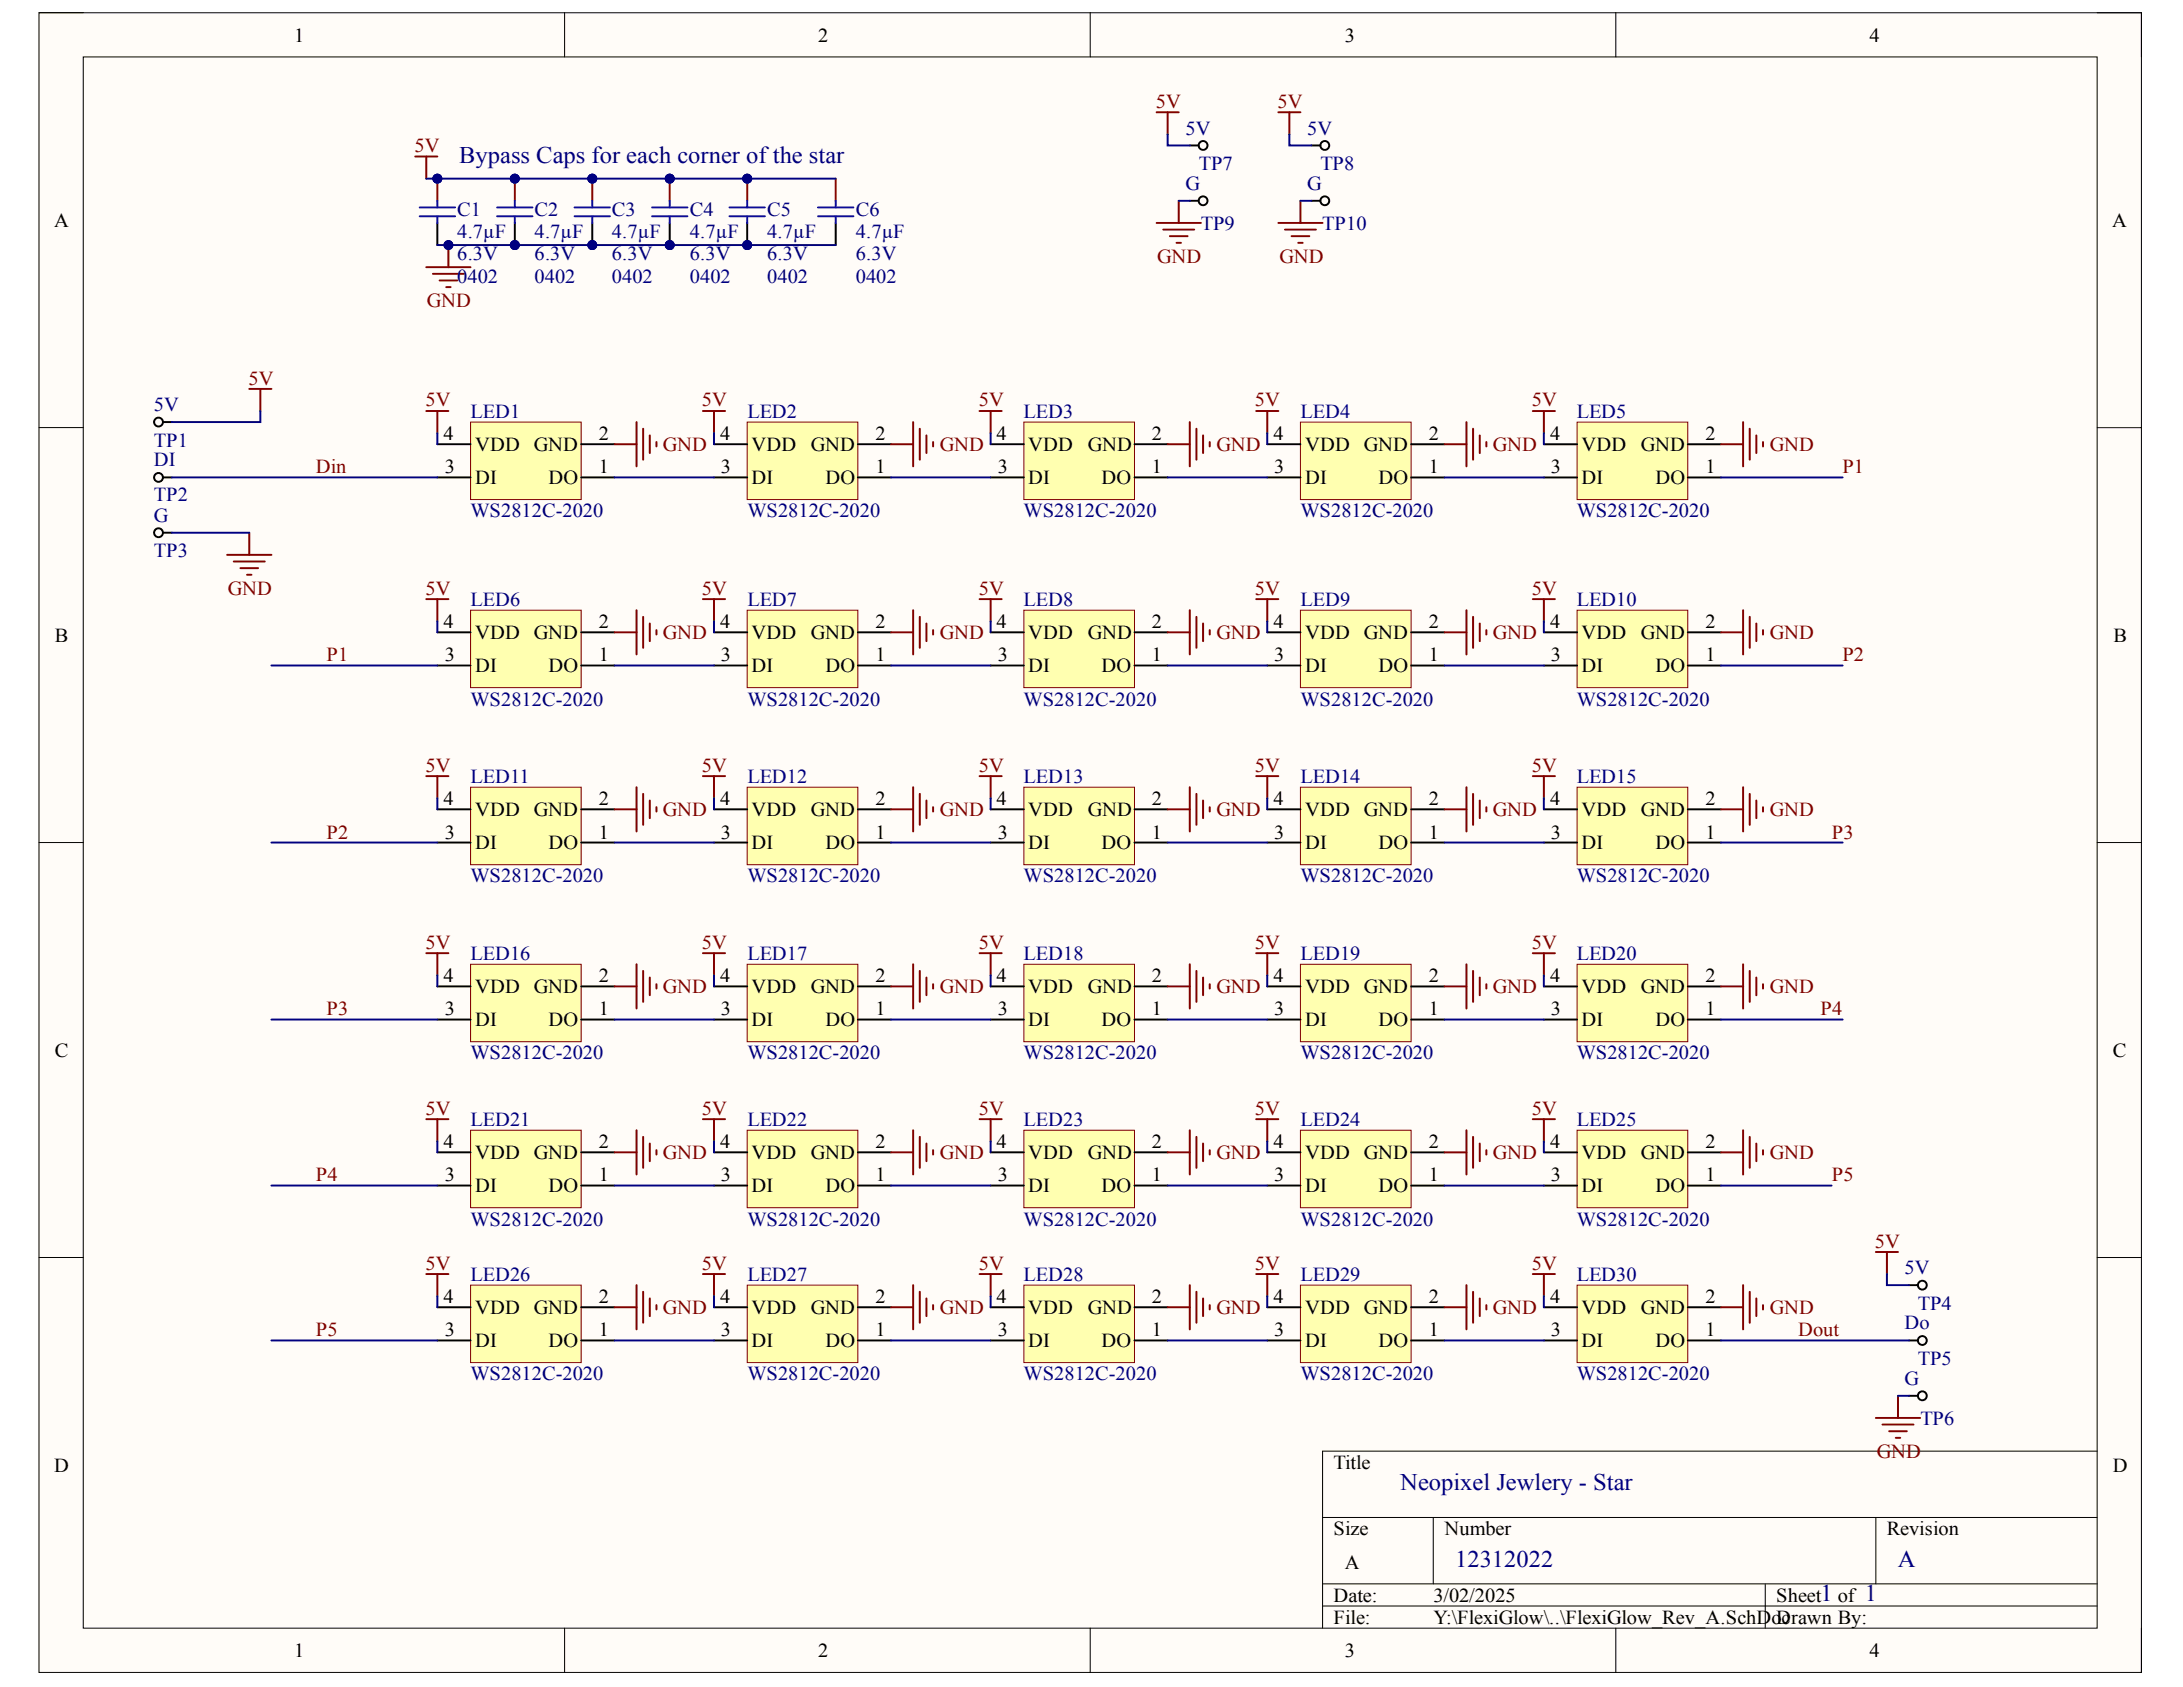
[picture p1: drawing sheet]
<svg xmlns="http://www.w3.org/2000/svg" width="279mm" height="216mm" viewBox="0 0 279 216" stroke-linecap="round" stroke-linejoin="round" font-family="sans-serif">
<defs><g id="words">
<g font-size="3" fill="#000080">
<text x="58.8" y="20.8">Bypass Caps for each corner of the star</text>
<text x="179.2" y="190.7">Neopixel Jewlery - Star</text>
<text x="186.2" y="200.6">12312022</text>
<text x="242.9" y="200.6">A</text>
<text x="233" y="204.9">1</text>
<text x="238.7" y="204.9">1</text>
</g>
<g font-size="2.5">
<text x="37.6" y="5.3">1</text>
<text x="104.7" y="5.3">2</text>
<text x="172.1" y="5.3">3</text>
<text x="239.3" y="5.3">4</text>
<text x="6.9" y="29">A</text>
<text x="270.3" y="29">A</text>
<text x="56.8" y="56.3">4</text>
<text x="60.8" y="57.7">VDD</text>
<text x="68.3" y="57.7">GND</text>
<text x="76.6" y="56.3">2</text>
<text x="92.2" y="56.3">4</text>
<text x="96.2" y="57.7">VDD</text>
<text x="103.8" y="57.7">GND</text>
<text x="112.1" y="56.3">2</text>
<text x="127.5" y="56.3">4</text>
<text x="131.6" y="57.7">VDD</text>
<text x="139.2" y="57.7">GND</text>
<text x="147.4" y="56.3">2</text>
<text x="163" y="56.3">4</text>
<text x="167" y="57.7">VDD</text>
<text x="174.6" y="57.7">GND</text>
<text x="182.9" y="56.3">2</text>
<text x="198.4" y="56.3">4</text>
<text x="202.4" y="57.7">VDD</text>
<text x="210" y="57.7">GND</text>
<text x="218.3" y="56.3">2</text>
<text x="56.9" y="60.5">3</text>
<text x="60.8" y="62">DI</text>
<text x="70.2" y="62">DO</text>
<text x="76.6" y="60.5">1</text>
<text x="92.3" y="60.5">3</text>
<text x="96.2" y="62">DI</text>
<text x="105.6" y="62">DO</text>
<text x="112.1" y="60.5">1</text>
<text x="127.7" y="60.5">3</text>
<text x="131.6" y="62">DI</text>
<text x="141" y="62">DO</text>
<text x="147.4" y="60.5">1</text>
<text x="163.1" y="60.5">3</text>
<text x="167" y="62">DI</text>
<text x="176.4" y="62">DO</text>
<text x="182.9" y="60.5">1</text>
<text x="198.5" y="60.5">3</text>
<text x="202.4" y="62">DI</text>
<text x="211.9" y="62">DO</text>
<text x="218.3" y="60.5">1</text>
<text x="7" y="82.1">B</text>
<text x="56.8" y="80.3">4</text>
<text x="60.8" y="81.8">VDD</text>
<text x="68.3" y="81.8">GND</text>
<text x="76.6" y="80.3">2</text>
<text x="92.2" y="80.3">4</text>
<text x="96.2" y="81.8">VDD</text>
<text x="103.8" y="81.8">GND</text>
<text x="112.1" y="80.3">2</text>
<text x="127.5" y="80.3">4</text>
<text x="131.6" y="81.8">VDD</text>
<text x="139.2" y="81.8">GND</text>
<text x="147.4" y="80.3">2</text>
<text x="163" y="80.3">4</text>
<text x="167" y="81.8">VDD</text>
<text x="174.6" y="81.8">GND</text>
<text x="182.9" y="80.3">2</text>
<text x="198.4" y="80.3">4</text>
<text x="202.4" y="81.8">VDD</text>
<text x="210" y="81.8">GND</text>
<text x="218.3" y="80.3">2</text>
<text x="270.5" y="82.1">B</text>
<text x="56.9" y="84.6">3</text>
<text x="60.8" y="86">DI</text>
<text x="70.2" y="86">DO</text>
<text x="76.6" y="84.6">1</text>
<text x="92.3" y="84.6">3</text>
<text x="96.2" y="86">DI</text>
<text x="105.6" y="86">DO</text>
<text x="112.1" y="84.6">1</text>
<text x="127.7" y="84.6">3</text>
<text x="131.6" y="86">DI</text>
<text x="141" y="86">DO</text>
<text x="147.4" y="84.6">1</text>
<text x="163.1" y="84.6">3</text>
<text x="167" y="86">DI</text>
<text x="176.4" y="86">DO</text>
<text x="182.9" y="84.6">1</text>
<text x="198.5" y="84.6">3</text>
<text x="202.4" y="86">DI</text>
<text x="211.9" y="86">DO</text>
<text x="218.3" y="84.6">1</text>
<text x="56.8" y="103">4</text>
<text x="56.9" y="107.3">3</text>
<text x="60.8" y="104.4">VDD</text>
<text x="68.3" y="104.4">GND</text>
<text x="76.6" y="107.3">1</text>
<text x="76.6" y="103">2</text>
<text x="92.2" y="103">4</text>
<text x="92.3" y="107.3">3</text>
<text x="96.2" y="104.4">VDD</text>
<text x="103.8" y="104.4">GND</text>
<text x="112.1" y="107.3">1</text>
<text x="112.1" y="103">2</text>
<text x="127.5" y="103">4</text>
<text x="127.7" y="107.3">3</text>
<text x="131.6" y="104.4">VDD</text>
<text x="139.2" y="104.4">GND</text>
<text x="147.4" y="107.3">1</text>
<text x="147.4" y="103">2</text>
<text x="163" y="103">4</text>
<text x="163.1" y="107.3">3</text>
<text x="167" y="104.4">VDD</text>
<text x="174.6" y="104.4">GND</text>
<text x="182.9" y="107.3">1</text>
<text x="182.9" y="103">2</text>
<text x="198.4" y="103">4</text>
<text x="198.5" y="107.3">3</text>
<text x="202.4" y="104.4">VDD</text>
<text x="210" y="104.4">GND</text>
<text x="218.3" y="107.3">1</text>
<text x="218.3" y="103">2</text>
<text x="60.8" y="108.7">DI</text>
<text x="70.2" y="108.7">DO</text>
<text x="96.2" y="108.7">DI</text>
<text x="105.6" y="108.7">DO</text>
<text x="131.6" y="108.7">DI</text>
<text x="141" y="108.7">DO</text>
<text x="167" y="108.7">DI</text>
<text x="176.4" y="108.7">DO</text>
<text x="202.4" y="108.7">DI</text>
<text x="211.9" y="108.7">DO</text>
<text x="56.8" y="125.7">4</text>
<text x="76.6" y="125.7">2</text>
<text x="92.2" y="125.7">4</text>
<text x="112.1" y="125.7">2</text>
<text x="127.5" y="125.7">4</text>
<text x="147.4" y="125.7">2</text>
<text x="163" y="125.7">4</text>
<text x="182.9" y="125.7">2</text>
<text x="198.4" y="125.7">4</text>
<text x="218.3" y="125.7">2</text>
<text x="56.9" y="129.9">3</text>
<text x="60.8" y="127.1">VDD</text>
<text x="60.8" y="131.3">DI</text>
<text x="68.3" y="127.1">GND</text>
<text x="70.2" y="131.3">DO</text>
<text x="76.6" y="129.9">1</text>
<text x="92.3" y="129.9">3</text>
<text x="96.2" y="127.1">VDD</text>
<text x="96.2" y="131.3">DI</text>
<text x="103.8" y="127.1">GND</text>
<text x="105.6" y="131.3">DO</text>
<text x="112.1" y="129.9">1</text>
<text x="127.7" y="129.9">3</text>
<text x="131.6" y="127.1">VDD</text>
<text x="131.6" y="131.3">DI</text>
<text x="139.2" y="127.1">GND</text>
<text x="141" y="131.3">DO</text>
<text x="147.4" y="129.9">1</text>
<text x="163.1" y="129.9">3</text>
<text x="167" y="127.1">VDD</text>
<text x="167" y="131.3">DI</text>
<text x="174.6" y="127.1">GND</text>
<text x="176.4" y="131.3">DO</text>
<text x="182.9" y="129.9">1</text>
<text x="198.5" y="129.9">3</text>
<text x="202.4" y="127.1">VDD</text>
<text x="202.4" y="131.3">DI</text>
<text x="210" y="127.1">GND</text>
<text x="211.9" y="131.3">DO</text>
<text x="218.3" y="129.9">1</text>
<text x="7" y="135.2">C</text>
<text x="270.4" y="135.2">C</text>
<text x="56.8" y="146.9">4</text>
<text x="60.8" y="148.3">VDD</text>
<text x="68.3" y="148.3">GND</text>
<text x="76.6" y="146.9">2</text>
<text x="92.2" y="146.9">4</text>
<text x="96.2" y="148.3">VDD</text>
<text x="103.8" y="148.3">GND</text>
<text x="112.1" y="146.9">2</text>
<text x="127.5" y="146.9">4</text>
<text x="131.6" y="148.3">VDD</text>
<text x="139.2" y="148.3">GND</text>
<text x="147.4" y="146.9">2</text>
<text x="163" y="146.9">4</text>
<text x="167" y="148.3">VDD</text>
<text x="174.6" y="148.3">GND</text>
<text x="182.9" y="146.9">2</text>
<text x="198.4" y="146.9">4</text>
<text x="202.4" y="148.3">VDD</text>
<text x="210" y="148.3">GND</text>
<text x="218.3" y="146.9">2</text>
<text x="56.9" y="151.2">3</text>
<text x="60.8" y="152.6">DI</text>
<text x="70.2" y="152.6">DO</text>
<text x="76.6" y="151.2">1</text>
<text x="92.3" y="151.2">3</text>
<text x="96.2" y="152.6">DI</text>
<text x="105.6" y="152.6">DO</text>
<text x="112.1" y="151.2">1</text>
<text x="127.7" y="151.2">3</text>
<text x="131.6" y="152.6">DI</text>
<text x="141" y="152.6">DO</text>
<text x="147.4" y="151.2">1</text>
<text x="163.1" y="151.2">3</text>
<text x="167" y="152.6">DI</text>
<text x="176.4" y="152.6">DO</text>
<text x="182.9" y="151.2">1</text>
<text x="198.5" y="151.2">3</text>
<text x="202.4" y="152.6">DI</text>
<text x="211.9" y="152.6">DO</text>
<text x="218.3" y="151.2">1</text>
<text x="56.8" y="166.8">4</text>
<text x="76.6" y="166.8">2</text>
<text x="92.2" y="166.8">4</text>
<text x="112.1" y="166.8">2</text>
<text x="127.5" y="166.8">4</text>
<text x="147.4" y="166.8">2</text>
<text x="163" y="166.8">4</text>
<text x="182.9" y="166.8">2</text>
<text x="198.4" y="166.8">4</text>
<text x="218.3" y="166.8">2</text>
<text x="56.9" y="171">3</text>
<text x="60.8" y="168.2">VDD</text>
<text x="60.8" y="172.4">DI</text>
<text x="68.3" y="168.2">GND</text>
<text x="70.2" y="172.4">DO</text>
<text x="76.6" y="171">1</text>
<text x="92.3" y="171">3</text>
<text x="96.2" y="168.2">VDD</text>
<text x="96.2" y="172.4">DI</text>
<text x="103.8" y="168.2">GND</text>
<text x="105.6" y="172.4">DO</text>
<text x="112.1" y="171">1</text>
<text x="127.7" y="171">3</text>
<text x="131.6" y="168.2">VDD</text>
<text x="131.6" y="172.4">DI</text>
<text x="139.2" y="168.2">GND</text>
<text x="141" y="172.4">DO</text>
<text x="147.4" y="171">1</text>
<text x="163.1" y="171">3</text>
<text x="167" y="168.2">VDD</text>
<text x="167" y="172.4">DI</text>
<text x="174.6" y="168.2">GND</text>
<text x="176.4" y="172.4">DO</text>
<text x="182.9" y="171">1</text>
<text x="198.5" y="171">3</text>
<text x="202.4" y="168.2">VDD</text>
<text x="202.4" y="172.4">DI</text>
<text x="210" y="168.2">GND</text>
<text x="211.9" y="172.4">DO</text>
<text x="218.3" y="171">1</text>
<text x="6.9" y="188.3">D</text>
<text x="170.7" y="188">Title</text>
<text x="270.4" y="188.3">D</text>
<text x="170.7" y="196.4">Size</text>
<text x="184.9" y="196.4">Number</text>
<text x="241.5" y="196.4">Revision</text>
<text x="172.1" y="200.8">A</text>
<text x="170.7" y="205">Date:</text>
<text x="170.7" y="207.8">File:</text>
<text x="183.5" y="205">3/02/2025</text>
<text x="183.5" y="207.8">Y:\FlexiGlow\..\FlexiGlow_Rev_A.SchDoc</text>
<text x="227.3" y="205">Sheet</text>
<text x="227.3" y="207.8">Drawn By:</text>
<text x="235.2" y="205">of</text>
<text x="37.6" y="212.1">1</text>
<text x="104.7" y="212.1">2</text>
<text x="172.1" y="212.1">3</text>
<text x="239.3" y="212.1">4</text>
</g>
<g font-size="2.5" fill="#800000">
<text x="147.9" y="13.8">5V</text>
<text x="163.5" y="13.8">5V</text>
<text x="53" y="19.4">5V</text>
<text x="148.1" y="33.7">GND</text>
<text x="163.7" y="33.7">GND</text>
<text x="54.6" y="39.3">GND</text>
<text x="31.8" y="49.2">5V</text>
<text x="54.5" y="52">5V</text>
<text x="89.8" y="52">5V</text>
<text x="125.3" y="52">5V</text>
<text x="160.6" y="52">5V</text>
<text x="196.1" y="52">5V</text>
<text x="84.8" y="57.7">GND</text>
<text x="120.3" y="57.7">GND</text>
<text x="155.7" y="57.7">GND</text>
<text x="191.1" y="57.7">GND</text>
<text x="226.5" y="57.7">GND</text>
<text x="40.4" y="60.5">Din</text>
<text x="235.8" y="60.5">P1</text>
<text x="29.2" y="76.1">GND</text>
<text x="54.5" y="76.1">5V</text>
<text x="89.8" y="76.1">5V</text>
<text x="125.3" y="76.1">5V</text>
<text x="160.6" y="76.1">5V</text>
<text x="196.1" y="76.1">5V</text>
<text x="84.8" y="81.8">GND</text>
<text x="120.3" y="81.8">GND</text>
<text x="155.7" y="81.8">GND</text>
<text x="191.1" y="81.8">GND</text>
<text x="226.5" y="81.8">GND</text>
<text x="41.8" y="84.6">P1</text>
<text x="235.8" y="84.6">P2</text>
<text x="54.5" y="98.8">5V</text>
<text x="89.8" y="98.8">5V</text>
<text x="125.3" y="98.8">5V</text>
<text x="160.6" y="98.8">5V</text>
<text x="196.1" y="98.8">5V</text>
<text x="41.8" y="107.3">P2</text>
<text x="84.8" y="104.4">GND</text>
<text x="120.3" y="104.4">GND</text>
<text x="155.7" y="104.4">GND</text>
<text x="191.1" y="104.4">GND</text>
<text x="226.5" y="104.4">GND</text>
<text x="234.5" y="107.3">P3</text>
<text x="54.5" y="121.4">5V</text>
<text x="89.8" y="121.4">5V</text>
<text x="125.3" y="121.4">5V</text>
<text x="160.6" y="121.4">5V</text>
<text x="196.1" y="121.4">5V</text>
<text x="41.8" y="129.9">P3</text>
<text x="84.8" y="127.1">GND</text>
<text x="120.3" y="127.1">GND</text>
<text x="155.7" y="127.1">GND</text>
<text x="191.1" y="127.1">GND</text>
<text x="226.5" y="127.1">GND</text>
<text x="233" y="129.9">P4</text>
<text x="54.5" y="142.7">5V</text>
<text x="89.8" y="142.7">5V</text>
<text x="125.3" y="142.7">5V</text>
<text x="160.6" y="142.7">5V</text>
<text x="196.1" y="142.7">5V</text>
<text x="84.8" y="148.3">GND</text>
<text x="120.3" y="148.3">GND</text>
<text x="155.7" y="148.3">GND</text>
<text x="191.1" y="148.3">GND</text>
<text x="226.5" y="148.3">GND</text>
<text x="40.4" y="151.2">P4</text>
<text x="234.5" y="151.2">P5</text>
<text x="240" y="159.7">5V</text>
<text x="54.5" y="162.5">5V</text>
<text x="89.8" y="162.5">5V</text>
<text x="125.3" y="162.5">5V</text>
<text x="160.6" y="162.5">5V</text>
<text x="196.1" y="162.5">5V</text>
<text x="40.4" y="171">P5</text>
<text x="84.8" y="168.2">GND</text>
<text x="120.3" y="168.2">GND</text>
<text x="155.7" y="168.2">GND</text>
<text x="191.1" y="168.2">GND</text>
<text x="226.5" y="168.2">GND</text>
<text x="230.1" y="171">Dout</text>
<text x="240.2" y="186.6">GND</text>
</g>
<g font-size="2.5" fill="#000080">
<text x="151.7" y="17.2">5V</text>
<text x="167.3" y="17.2">5V</text>
<text x="153.4" y="21.7">TP7</text>
<text x="169" y="21.7">TP8</text>
<text x="58.5" y="27.6">C1</text>
<text x="68.4" y="27.6">C2</text>
<text x="78.3" y="27.6">C3</text>
<text x="88.3" y="27.6">C4</text>
<text x="98.2" y="27.6">C5</text>
<text x="109.5" y="27.6">C6</text>
<text x="151.7" y="24.3">G</text>
<text x="153.7" y="29.4">TP9</text>
<text x="167.3" y="24.3">G</text>
<text x="169.2" y="29.4">TP10</text>
<text x="58.5" y="30.5">4.7µF</text>
<text x="58.5" y="33.3">6.3V</text>
<text x="68.4" y="30.5">4.7µF</text>
<text x="68.4" y="33.3">6.3V</text>
<text x="78.3" y="30.5">4.7µF</text>
<text x="78.3" y="33.3">6.3V</text>
<text x="88.3" y="30.5">4.7µF</text>
<text x="88.3" y="33.3">6.3V</text>
<text x="98.2" y="30.5">4.7µF</text>
<text x="98.2" y="33.3">6.3V</text>
<text x="109.5" y="30.5">4.7µF</text>
<text x="109.5" y="33.3">6.3V</text>
<text x="58.5" y="36.2">0402</text>
<text x="68.4" y="36.2">0402</text>
<text x="78.3" y="36.2">0402</text>
<text x="88.3" y="36.2">0402</text>
<text x="98.2" y="36.2">0402</text>
<text x="109.5" y="36.2">0402</text>
<text x="19.7" y="52.6">5V</text>
<text x="60.2" y="53.4">LED1</text>
<text x="95.7" y="53.4">LED2</text>
<text x="131" y="53.4">LED3</text>
<text x="166.5" y="53.4">LED4</text>
<text x="201.8" y="53.4">LED5</text>
<text x="19.7" y="57.2">TP1</text>
<text x="19.7" y="59.7">DI</text>
<text x="19.7" y="64.2">TP2</text>
<text x="19.7" y="71.3">TP3</text>
<text x="19.7" y="66.8">G</text>
<text x="60.2" y="66.2">WS2812C-2020</text>
<text x="95.7" y="66.2">WS2812C-2020</text>
<text x="131" y="66.2">WS2812C-2020</text>
<text x="166.5" y="66.2">WS2812C-2020</text>
<text x="201.8" y="66.2">WS2812C-2020</text>
<text x="60.2" y="77.5">LED6</text>
<text x="95.7" y="77.5">LED7</text>
<text x="131" y="77.5">LED8</text>
<text x="166.5" y="77.5">LED9</text>
<text x="201.8" y="77.5">LED10</text>
<text x="60.2" y="90.3">WS2812C-2020</text>
<text x="95.7" y="90.3">WS2812C-2020</text>
<text x="131" y="90.3">WS2812C-2020</text>
<text x="166.5" y="90.3">WS2812C-2020</text>
<text x="201.8" y="90.3">WS2812C-2020</text>
<text x="60.2" y="100.2">LED11</text>
<text x="95.7" y="100.2">LED12</text>
<text x="131" y="100.2">LED13</text>
<text x="166.5" y="100.2">LED14</text>
<text x="201.8" y="100.2">LED15</text>
<text x="60.2" y="112.9">WS2812C-2020</text>
<text x="95.7" y="112.9">WS2812C-2020</text>
<text x="131" y="112.9">WS2812C-2020</text>
<text x="166.5" y="112.9">WS2812C-2020</text>
<text x="201.8" y="112.9">WS2812C-2020</text>
<text x="60.2" y="122.9">LED16</text>
<text x="95.7" y="122.9">LED17</text>
<text x="131" y="122.9">LED18</text>
<text x="166.5" y="122.9">LED19</text>
<text x="201.8" y="122.9">LED20</text>
<text x="60.2" y="135.6">WS2812C-2020</text>
<text x="95.7" y="135.6">WS2812C-2020</text>
<text x="131" y="135.6">WS2812C-2020</text>
<text x="166.5" y="135.6">WS2812C-2020</text>
<text x="201.8" y="135.6">WS2812C-2020</text>
<text x="60.2" y="144.1">LED21</text>
<text x="95.7" y="144.1">LED22</text>
<text x="131" y="144.1">LED23</text>
<text x="166.5" y="144.1">LED24</text>
<text x="201.8" y="144.1">LED25</text>
<text x="60.2" y="156.9">WS2812C-2020</text>
<text x="95.7" y="156.9">WS2812C-2020</text>
<text x="131" y="156.9">WS2812C-2020</text>
<text x="166.5" y="156.9">WS2812C-2020</text>
<text x="201.8" y="156.9">WS2812C-2020</text>
<text x="60.2" y="163.9">LED26</text>
<text x="95.7" y="163.9">LED27</text>
<text x="131" y="163.9">LED28</text>
<text x="166.5" y="163.9">LED29</text>
<text x="201.8" y="163.9">LED30</text>
<text x="243.8" y="163">5V</text>
<text x="245.4" y="167.6">TP4</text>
<text x="243.8" y="170.1">Do</text>
<text x="60.2" y="176.7">WS2812C-2020</text>
<text x="95.7" y="176.7">WS2812C-2020</text>
<text x="131" y="176.7">WS2812C-2020</text>
<text x="166.5" y="176.7">WS2812C-2020</text>
<text x="201.8" y="176.7">WS2812C-2020</text>
<text x="243.8" y="177.2">G</text>
<text x="245.4" y="174.7">TP5</text>
<text x="245.8" y="182.3">TP6</text>
</g>
</g></defs>
<path d="M5 1.6h269.1v212.4h-269.1z" fill-rule="evenodd" fill="#fffcf8"/>
<path d="M5 1.6h269.1v212.4h-269.1z" fill="none" stroke="#000" stroke-width=".13"/>
<path d="M10.7 7.3h257.7v201.1h-257.7z" fill-rule="evenodd" fill="#fffcf8"/>
<g fill="none" stroke="#000" stroke-width=".13">
<path d="M5 1.6h5.7M10.7 7.3h257.7v201.1h-257.7zM72.3 1.6v5.7M139.5 1.6v5.7M206.8 1.6v5.7M268.4 1.6h5.7v5.7M5 54.7h5.7M268.4 54.7h5.7M5 107.8h5.7M268.4 107.8h5.7M5 160.9h5.7M268.4 160.9h5.7"/>
<path d="M169.3 194.2h99.1M183.4 194.2v8.5M240.1 194.2v8.5M268.4 185.7h-99.1v22.7M72.3 208.4v5.6M139.5 208.4v5.6M169.3 202.7h99.1M169.3 205.5h99.1M206.8 208.4v5.6M225.9 202.7v5.7M274.1 208.4v5.6"/>
</g>
<path d="M60.2 54h14.2v9.9h-14.2z" fill-rule="evenodd" fill="#ffffb0"/>
<path d="M60.2 54h14.2v9.9h-14.2z" fill="none" stroke="#800000" stroke-width=".13"/>
<path d="M56 56.8h4.2M74.4 56.8h4.2M56 61.1h4.2M74.4 61.1h4.2" fill="none" stroke="#000" stroke-width=".25"/>
<path d="M54.6 34.2h5.6M55.4 35h4M56.3 35.9h2.2M57.1 36.7h.6M57.4 31.4v2.8M54.6 52.6h2.8M56 52.6v2.8M78.6 56.8h2.9M81.5 54v5.7M82.3 54.9v3.9M83.2 55.7v2.3M84 56.6v.5" fill="none" stroke="#800000" stroke-width=".25"/>
<circle cx="57.4" cy="31.4" r=".57" fill="#000080"/>
<circle cx="57.4" cy="31.4" r=".57" fill="none" stroke="#000080" stroke-width=".13"/>
<path d="M95.6 54h14.2v9.9h-14.2z" fill-rule="evenodd" fill="#ffffb0"/>
<path d="M95.6 54h14.2v9.9h-14.2z" fill="none" stroke="#800000" stroke-width=".13"/>
<path d="M91.4 56.8h4.2M109.8 56.8h4.2M91.4 61.1h4.2M109.8 61.1h4.2" fill="none" stroke="#000" stroke-width=".25"/>
<path d="M90 52.6h2.8M91.4 52.6v2.8M114 56.8h2.9M116.9 54v5.7M117.7 54.9v3.9M118.6 55.7v2.3M119.4 56.6v.5" fill="none" stroke="#800000" stroke-width=".25"/>
<path d="M131 54h14.2v9.9h-14.2z" fill-rule="evenodd" fill="#ffffb0"/>
<path d="M131 54h14.2v9.9h-14.2z" fill="none" stroke="#800000" stroke-width=".13"/>
<path d="M126.8 56.8h4.2M145.2 56.8h4.2M126.8 61.1h4.2M145.2 61.1h4.2" fill="none" stroke="#000" stroke-width=".25"/>
<path d="M125.4 52.6h2.8M126.8 52.6v2.8M149.4 56.8h2.9M152.3 54v5.7M153.1 54.9v3.9M154 55.7v2.3M154.8 56.6v.5" fill="none" stroke="#800000" stroke-width=".25"/>
<path d="M166.4 54h14.2v9.9h-14.2z" fill-rule="evenodd" fill="#ffffb0"/>
<path d="M166.4 54h14.2v9.9h-14.2z" fill="none" stroke="#800000" stroke-width=".13"/>
<path d="M162.2 56.8h4.2M180.6 56.9h4.3M162.2 61.1h4.2M180.6 61.1h4.3" fill="none" stroke="#000" stroke-width=".25"/>
<path d="M160.8 52.6h2.8M162.2 52.6v2.8M184.9 56.9h2.8M187.7 54v5.7M188.5 54.9v3.9M189.4 55.7v2.3M190.2 56.6v.5" fill="none" stroke="#800000" stroke-width=".25"/>
<path d="M201.8 54h14.2v9.9h-14.2z" fill-rule="evenodd" fill="#ffffb0"/>
<path d="M201.8 54h14.2v9.9h-14.2z" fill="none" stroke="#800000" stroke-width=".13"/>
<path d="M197.6 56.9h4.2M216 56.9h4.3M197.6 61.1h4.2M216 61.1h4.3" fill="none" stroke="#000" stroke-width=".25"/>
<path d="M196.2 52.6h2.8M197.6 52.6v2.8M220.3 56.9h2.8M223.1 54v5.7M223.9 54.9v3.9M224.8 55.7v2.3M225.6 56.6v.5" fill="none" stroke="#800000" stroke-width=".25"/>
<path d="M60.2 78.1h14.2v9.9h-14.2z" fill-rule="evenodd" fill="#ffffb0"/>
<path d="M60.2 78.1h14.2v9.9h-14.2z" fill="none" stroke="#800000" stroke-width=".13"/>
<path d="M56 80.9h4.2M56 85.2h4.2M74.4 80.9h4.2M74.4 85.2h4.2" fill="none" stroke="#000" stroke-width=".25"/>
<path d="M54.6 76.7h2.8M56 76.7v2.8M81.5 78.1v5.7M82.3 78.9v4M83.2 79.8v2.3M78.6 80.9h2.9M84 80.6v.6" fill="none" stroke="#800000" stroke-width=".25"/>
<path d="M95.6 78.1h14.2v9.9h-14.2z" fill-rule="evenodd" fill="#ffffb0"/>
<path d="M95.6 78.1h14.2v9.9h-14.2z" fill="none" stroke="#800000" stroke-width=".13"/>
<path d="M91.4 80.9h4.2M91.4 85.2h4.2M109.8 80.9h4.2M109.8 85.2h4.2" fill="none" stroke="#000" stroke-width=".25"/>
<path d="M90 76.7h2.8M91.4 76.7v2.8M116.9 78.1v5.7M117.7 78.9v4M118.6 79.8v2.3M114 80.9h2.9M119.4 80.6v.6" fill="none" stroke="#800000" stroke-width=".25"/>
<path d="M131 78.1h14.2v9.9h-14.2z" fill-rule="evenodd" fill="#ffffb0"/>
<path d="M131 78.1h14.2v9.9h-14.2z" fill="none" stroke="#800000" stroke-width=".13"/>
<path d="M126.8 80.9h4.2M126.8 85.2h4.2M145.2 80.9h4.2M145.2 85.2h4.2" fill="none" stroke="#000" stroke-width=".25"/>
<path d="M125.4 76.7h2.8M126.8 76.7v2.8M152.3 78.1v5.7M153.1 78.9v4M154 79.8v2.3M149.4 80.9h2.9M154.8 80.6v.6" fill="none" stroke="#800000" stroke-width=".25"/>
<path d="M166.4 78.1h14.2v9.9h-14.2z" fill-rule="evenodd" fill="#ffffb0"/>
<path d="M166.4 78.1h14.2v9.9h-14.2z" fill="none" stroke="#800000" stroke-width=".13"/>
<path d="M162.2 80.9h4.2M162.2 85.2h4.2M180.6 80.9h4.3M180.6 85.2h4.3" fill="none" stroke="#000" stroke-width=".25"/>
<path d="M160.8 76.7h2.8M162.2 76.7v2.8M187.7 78.1v5.7M188.5 78.9v4M189.4 79.8v2.3M184.9 80.9h2.8M190.2 80.6v.6" fill="none" stroke="#800000" stroke-width=".25"/>
<path d="M201.8 78.1h14.2v9.9h-14.2z" fill-rule="evenodd" fill="#ffffb0"/>
<path d="M201.8 78.1h14.2v9.9h-14.2z" fill="none" stroke="#800000" stroke-width=".13"/>
<path d="M197.6 80.9h4.2M197.6 85.2h4.2M216 80.9h4.3M216 85.2h4.3" fill="none" stroke="#000" stroke-width=".25"/>
<path d="M196.2 76.7h2.8M197.6 76.7v2.8M223.1 78.1v5.7M223.9 78.9v4M224.8 79.8v2.3M220.3 80.9h2.8M225.6 80.6v.6" fill="none" stroke="#800000" stroke-width=".25"/>
<path d="M60.2 100.7h14.2v10h-14.2z" fill-rule="evenodd" fill="#ffffb0"/>
<path d="M60.2 100.7h14.2v10h-14.2z" fill="none" stroke="#800000" stroke-width=".13"/>
<path d="M56 103.6h4.2M56 107.8h4.2M74.4 103.6h4.2M74.4 107.8h4.2" fill="none" stroke="#000" stroke-width=".25"/>
<path d="M54.6 99.3h2.8M56 99.3v2.9M78.6 103.6h2.9M81.5 100.7v5.7M82.3 101.6v4M83.2 102.4v2.3M84 103.3v.6" fill="none" stroke="#800000" stroke-width=".25"/>
<path d="M95.6 100.7h14.2v10h-14.2z" fill-rule="evenodd" fill="#ffffb0"/>
<path d="M95.6 100.7h14.2v10h-14.2z" fill="none" stroke="#800000" stroke-width=".13"/>
<path d="M91.4 103.6h4.2M91.4 107.8h4.2M109.8 103.6h4.2M109.8 107.8h4.2" fill="none" stroke="#000" stroke-width=".25"/>
<path d="M90 99.3h2.8M91.4 99.3v2.9M114 103.6h2.9M116.9 100.7v5.7M117.7 101.6v4M118.6 102.4v2.3M119.4 103.3v.6" fill="none" stroke="#800000" stroke-width=".25"/>
<path d="M131 100.7h14.2v10h-14.2z" fill-rule="evenodd" fill="#ffffb0"/>
<path d="M131 100.7h14.2v10h-14.2z" fill="none" stroke="#800000" stroke-width=".13"/>
<path d="M126.8 103.6h4.2M126.8 107.8h4.2M145.2 103.6h4.2M145.2 107.8h4.2" fill="none" stroke="#000" stroke-width=".25"/>
<path d="M125.4 99.3h2.8M126.8 99.3v2.9M149.4 103.6h2.9M152.3 100.7v5.7M153.1 101.6v4M154 102.4v2.3M154.8 103.3v.6" fill="none" stroke="#800000" stroke-width=".25"/>
<path d="M166.4 100.7h14.2v10h-14.2z" fill-rule="evenodd" fill="#ffffb0"/>
<path d="M166.4 100.7h14.2v10h-14.2z" fill="none" stroke="#800000" stroke-width=".13"/>
<path d="M162.2 103.6h4.2M162.2 107.8h4.2M180.6 103.6h4.3M180.6 107.8h4.3" fill="none" stroke="#000" stroke-width=".25"/>
<path d="M160.8 99.3h2.8M162.2 99.3v2.9M184.9 103.6h2.8M187.7 100.7v5.7M188.5 101.6v4M189.4 102.4v2.3M190.2 103.3v.6" fill="none" stroke="#800000" stroke-width=".25"/>
<path d="M201.8 100.7h14.2v10h-14.2z" fill-rule="evenodd" fill="#ffffb0"/>
<path d="M201.8 100.7h14.2v10h-14.2z" fill="none" stroke="#800000" stroke-width=".13"/>
<path d="M197.6 103.6h4.2M197.6 107.8h4.2M216 103.6h4.3M216 107.8h4.3" fill="none" stroke="#000" stroke-width=".25"/>
<path d="M196.2 99.3h2.8M197.6 99.3v2.9M220.3 103.6h2.8M223.1 100.7v5.7M223.9 101.6v4M224.8 102.4v2.3M225.6 103.3v.6" fill="none" stroke="#800000" stroke-width=".25"/>
<path d="M60.2 123.4h14.2v9.9h-14.2z" fill-rule="evenodd" fill="#ffffb0"/>
<path d="M60.2 123.4h14.2v9.9h-14.2z" fill="none" stroke="#800000" stroke-width=".13"/>
<path d="M56 126.2h4.2M56 130.5h4.2M74.4 126.2h4.2M74.4 130.5h4.2" fill="none" stroke="#000" stroke-width=".25"/>
<path d="M54.6 122h2.8M56 122v2.8M78.6 126.2h2.9M81.5 123.4v5.7M82.3 124.3v3.9M83.2 125.1v2.3M84 126v.5" fill="none" stroke="#800000" stroke-width=".25"/>
<path d="M95.6 123.4h14.2v9.9h-14.2z" fill-rule="evenodd" fill="#ffffb0"/>
<path d="M95.6 123.4h14.2v9.9h-14.2z" fill="none" stroke="#800000" stroke-width=".13"/>
<path d="M91.4 126.2h4.2M91.4 130.5h4.2M109.8 126.2h4.2M109.8 130.5h4.2" fill="none" stroke="#000" stroke-width=".25"/>
<path d="M90 122h2.8M91.4 122v2.8M114 126.2h2.9M116.9 123.4v5.7M117.7 124.3v3.9M118.6 125.1v2.3M119.4 126v.5" fill="none" stroke="#800000" stroke-width=".25"/>
<path d="M131 123.4h14.2v9.9h-14.2z" fill-rule="evenodd" fill="#ffffb0"/>
<path d="M131 123.4h14.2v9.9h-14.2z" fill="none" stroke="#800000" stroke-width=".13"/>
<path d="M126.8 126.2h4.2M126.8 130.5h4.2M145.2 126.2h4.2M145.2 130.5h4.2" fill="none" stroke="#000" stroke-width=".25"/>
<path d="M125.4 122h2.8M126.8 122v2.8M149.4 126.2h2.9M152.3 123.4v5.7M153.1 124.3v3.9M154 125.1v2.3M154.8 126v.5" fill="none" stroke="#800000" stroke-width=".25"/>
<path d="M166.4 123.4h14.2v9.9h-14.2z" fill-rule="evenodd" fill="#ffffb0"/>
<path d="M166.4 123.4h14.2v9.9h-14.2z" fill="none" stroke="#800000" stroke-width=".13"/>
<path d="M162.2 126.2h4.2M162.2 130.5h4.2M180.6 126.2h4.3M180.6 130.5h4.3" fill="none" stroke="#000" stroke-width=".25"/>
<path d="M160.8 122h2.8M162.2 122v2.8M184.9 126.2h2.8M187.7 123.4v5.7M188.5 124.3v3.9M189.4 125.1v2.3M190.2 126v.5" fill="none" stroke="#800000" stroke-width=".25"/>
<path d="M201.8 123.4h14.2v9.9h-14.2z" fill-rule="evenodd" fill="#ffffb0"/>
<path d="M201.8 123.4h14.2v9.9h-14.2z" fill="none" stroke="#800000" stroke-width=".13"/>
<path d="M197.6 126.2h4.2M197.6 130.5h4.2M216 126.2h4.3M216 130.5h4.3" fill="none" stroke="#000" stroke-width=".25"/>
<path d="M196.2 122h2.8M197.6 122v2.8M220.3 126.2h2.8M223.1 123.4v5.7M223.9 124.3v3.9M224.8 125.1v2.3M225.6 126v.5" fill="none" stroke="#800000" stroke-width=".25"/>
<path d="M60.2 144.6h14.2v10h-14.2z" fill-rule="evenodd" fill="#ffffb0"/>
<path d="M60.2 144.6h14.2v10h-14.2z" fill="none" stroke="#800000" stroke-width=".13"/>
<path d="M56 147.5h4.2M56 151.7h4.2M74.4 147.5h4.2M74.4 151.7h4.2" fill="none" stroke="#000" stroke-width=".25"/>
<path d="M54.6 143.2h2.8M56 143.2v2.9M78.6 147.5h2.9M81.5 144.6v5.7M82.3 145.5v4M83.2 146.3v2.3M84 147.2v.6" fill="none" stroke="#800000" stroke-width=".25"/>
<path d="M95.6 144.6h14.2v10h-14.2z" fill-rule="evenodd" fill="#ffffb0"/>
<path d="M95.6 144.6h14.2v10h-14.2z" fill="none" stroke="#800000" stroke-width=".13"/>
<path d="M91.4 147.5h4.2M91.4 151.7h4.2M109.8 147.5h4.2M109.8 151.7h4.2" fill="none" stroke="#000" stroke-width=".25"/>
<path d="M90 143.2h2.8M91.4 143.2v2.9M114 147.5h2.9M116.9 144.6v5.7M117.7 145.5v4M118.6 146.3v2.3M119.4 147.2v.6" fill="none" stroke="#800000" stroke-width=".25"/>
<path d="M131 144.6h14.2v10h-14.2z" fill-rule="evenodd" fill="#ffffb0"/>
<path d="M131 144.6h14.2v10h-14.2z" fill="none" stroke="#800000" stroke-width=".13"/>
<path d="M126.8 147.5h4.2M126.8 151.7h4.2M145.2 147.5h4.2M145.2 151.7h4.2" fill="none" stroke="#000" stroke-width=".25"/>
<path d="M125.4 143.2h2.8M126.8 143.2v2.9M149.4 147.5h2.9M152.3 144.6v5.7M153.1 145.5v4M154 146.3v2.3M154.8 147.2v.6" fill="none" stroke="#800000" stroke-width=".25"/>
<path d="M166.4 144.6h14.2v10h-14.2z" fill-rule="evenodd" fill="#ffffb0"/>
<path d="M166.4 144.6h14.2v10h-14.2z" fill="none" stroke="#800000" stroke-width=".13"/>
<path d="M162.2 147.5h4.2M162.2 151.7h4.2M180.6 147.5h4.3M180.6 151.7h4.3" fill="none" stroke="#000" stroke-width=".25"/>
<path d="M160.8 143.2h2.8M162.2 143.2v2.9M184.9 147.5h2.8M187.7 144.6v5.7M188.5 145.5v4M189.4 146.3v2.3M190.2 147.2v.6" fill="none" stroke="#800000" stroke-width=".25"/>
<path d="M201.8 144.6h14.2v10h-14.2z" fill-rule="evenodd" fill="#ffffb0"/>
<path d="M201.8 144.6h14.2v10h-14.2z" fill="none" stroke="#800000" stroke-width=".13"/>
<path d="M197.6 147.5h4.2M197.6 151.7h4.2M216 147.5h4.3M216 151.7h4.3" fill="none" stroke="#000" stroke-width=".25"/>
<path d="M53.1 20h2.9M54.6 20v2.9M196.2 143.2h2.8M197.6 143.2v2.9M220.3 147.5h2.8M223.1 144.6v5.7M223.9 145.5v4M224.8 146.3v2.3M225.6 147.2v.6" fill="none" stroke="#800000" stroke-width=".25"/>
<path d="M60.2 164.5h14.2v9.9h-14.2z" fill-rule="evenodd" fill="#ffffb0"/>
<path d="M60.2 164.5h14.2v9.9h-14.2z" fill="none" stroke="#800000" stroke-width=".13"/>
<path d="M56 167.3h4.2M56 171.6h4.2M74.4 167.3h4.2M74.4 171.6h4.2" fill="none" stroke="#000" stroke-width=".25"/>
<path d="M54.6 163.1h2.8M56 163.1v2.8M78.6 167.3h2.9M81.5 164.5v5.6M82.3 165.3v4M83.2 166.2v2.2M84 167v.6" fill="none" stroke="#800000" stroke-width=".25"/>
<path d="M95.6 164.5h14.2v9.9h-14.2z" fill-rule="evenodd" fill="#ffffb0"/>
<path d="M95.6 164.5h14.2v9.9h-14.2z" fill="none" stroke="#800000" stroke-width=".13"/>
<path d="M91.4 167.3h4.2M91.4 171.6h4.2M109.8 167.3h4.2M109.8 171.6h4.2" fill="none" stroke="#000" stroke-width=".25"/>
<path d="M90 163.1h2.8M91.4 163.1v2.8M114 167.3h2.9M116.9 164.5v5.6M117.7 165.3v4M118.6 166.2v2.2M119.4 167v.6" fill="none" stroke="#800000" stroke-width=".25"/>
<path d="M131 164.5h14.2v9.9h-14.2z" fill-rule="evenodd" fill="#ffffb0"/>
<path d="M131 164.5h14.2v9.9h-14.2z" fill="none" stroke="#800000" stroke-width=".13"/>
<path d="M126.8 167.3h4.2M126.8 171.6h4.2M145.2 167.3h4.2M145.2 171.6h4.2" fill="none" stroke="#000" stroke-width=".25"/>
<path d="M125.4 163.1h2.8M126.8 163.1v2.8M149.4 167.3h2.9M152.3 164.5v5.6M153.1 165.3v4M154 166.2v2.2M154.8 167v.6" fill="none" stroke="#800000" stroke-width=".25"/>
<path d="M166.4 164.5h14.2v9.9h-14.2z" fill-rule="evenodd" fill="#ffffb0"/>
<path d="M166.4 164.5h14.2v9.9h-14.2z" fill="none" stroke="#800000" stroke-width=".13"/>
<path d="M162.2 167.3h4.2M162.2 171.6h4.2M180.6 167.3h4.3M180.6 171.6h4.3" fill="none" stroke="#000" stroke-width=".25"/>
<path d="M160.8 163.1h2.8M162.2 163.1v2.8M184.9 167.3h2.8M187.7 164.5v5.6M188.5 165.3v4M189.4 166.2v2.2M190.2 167v.6" fill="none" stroke="#800000" stroke-width=".25"/>
<path d="M201.8 164.5h14.2v9.9h-14.2z" fill-rule="evenodd" fill="#ffffb0"/>
<path d="M201.8 164.5h14.2v9.9h-14.2z" fill="none" stroke="#800000" stroke-width=".13"/>
<path d="M197.6 167.3h4.2M197.6 171.6h4.2M216 167.3h4.3M216 171.6h4.3" fill="none" stroke="#000" stroke-width=".25"/>
<g fill="none" stroke="#800000" stroke-width=".25">
<path d="M31.9 49.8h2.8M33.3 49.8v2.8M29.1 71h5.6M29.9 71.9h4M30.8 72.7h2.2M31.6 73.6h.6M31.9 68.2v2.8M196.2 163.1h2.8M197.6 163.1v2.8M220.3 167.3h2.8M223.1 164.5v5.6M223.9 165.3v4"/>
<path d="M224.8 166.2v2.2M225.6 167v.6M240.1 160.2h2.8M241.5 160.2v2.9M242.9 178.6v2.9M240.1 181.5h5.7M240.9 182.3h4M241.8 183.2h2.3M242.6 184h.6"/>
</g>
<circle cx="56" cy="22.9" r=".57" fill="#000080"/>
<circle cx="56" cy="22.9" r=".57" fill="none" stroke="#000080" stroke-width=".13"/>
<path d="M56 22.9v2.8" fill="none" stroke="#bf0000" stroke-width=".25"/>
<circle cx="56" cy="22.9" r=".57" fill="#000080"/>
<circle cx="56" cy="22.9" r=".57" fill="none" stroke="#000080" stroke-width=".13"/>
<path d="M56 28.5v2.9" fill="none" stroke="#000" stroke-width=".25"/>
<path d="M53.7 27.7h4.5M53.7 26.5h4.5M56 25.7v.8M56 27.7v.8" fill="none" stroke="#00f" stroke-width=".25"/>
<circle cx="65.9" cy="22.9" r=".57" fill="#000080"/>
<circle cx="65.9" cy="22.9" r=".57" fill="none" stroke="#000080" stroke-width=".13"/>
<circle cx="65.9" cy="31.4" r=".57" fill="#000080"/>
<circle cx="65.9" cy="31.4" r=".57" fill="none" stroke="#000080" stroke-width=".13"/>
<path d="M65.9 22.9v2.8" fill="none" stroke="#bf0000" stroke-width=".25"/>
<circle cx="65.9" cy="22.9" r=".57" fill="#000080"/>
<circle cx="65.9" cy="22.9" r=".57" fill="none" stroke="#000080" stroke-width=".13"/>
<path d="M65.9 28.5v2.9" fill="none" stroke="#000" stroke-width=".25"/>
<circle cx="65.9" cy="31.4" r=".57" fill="#000080"/>
<circle cx="65.9" cy="31.4" r=".57" fill="none" stroke="#000080" stroke-width=".13"/>
<path d="M63.6 27.7h4.6M63.6 26.5h4.6M65.9 25.7v.8M65.9 27.7v.8" fill="none" stroke="#00f" stroke-width=".25"/>
<circle cx="75.8" cy="22.9" r=".57" fill="#000080"/>
<circle cx="75.8" cy="22.9" r=".57" fill="none" stroke="#000080" stroke-width=".13"/>
<circle cx="75.8" cy="31.4" r=".57" fill="#000080"/>
<circle cx="75.8" cy="31.4" r=".57" fill="none" stroke="#000080" stroke-width=".13"/>
<path d="M75.8 22.9v2.8" fill="none" stroke="#bf0000" stroke-width=".25"/>
<circle cx="75.8" cy="22.9" r=".57" fill="#000080"/>
<circle cx="75.8" cy="22.9" r=".57" fill="none" stroke="#000080" stroke-width=".13"/>
<path d="M75.8 28.5v2.9" fill="none" stroke="#000" stroke-width=".25"/>
<circle cx="75.8" cy="31.4" r=".57" fill="#000080"/>
<circle cx="75.8" cy="31.4" r=".57" fill="none" stroke="#000080" stroke-width=".13"/>
<path d="M73.5 27.7h4.6M73.5 26.5h4.6M75.8 25.7v.8M75.8 27.7v.8" fill="none" stroke="#00f" stroke-width=".25"/>
<circle cx="85.7" cy="22.9" r=".57" fill="#000080"/>
<circle cx="85.7" cy="22.9" r=".57" fill="none" stroke="#000080" stroke-width=".13"/>
<circle cx="85.7" cy="31.4" r=".57" fill="#000080"/>
<circle cx="85.7" cy="31.4" r=".57" fill="none" stroke="#000080" stroke-width=".13"/>
<path d="M85.7 22.9v2.8" fill="none" stroke="#bf0000" stroke-width=".25"/>
<circle cx="85.7" cy="22.9" r=".57" fill="#000080"/>
<circle cx="85.7" cy="22.9" r=".57" fill="none" stroke="#000080" stroke-width=".13"/>
<path d="M85.7 28.5v2.9" fill="none" stroke="#000" stroke-width=".25"/>
<circle cx="85.7" cy="31.4" r=".57" fill="#000080"/>
<circle cx="85.7" cy="31.4" r=".57" fill="none" stroke="#000080" stroke-width=".13"/>
<path d="M83.5 27.7h4.5M83.5 26.5h4.5M85.7 25.7v.8M85.7 27.7v.8" fill="none" stroke="#00f" stroke-width=".25"/>
<circle cx="95.6" cy="22.9" r=".57" fill="#000080"/>
<circle cx="95.6" cy="22.9" r=".57" fill="none" stroke="#000080" stroke-width=".13"/>
<circle cx="95.6" cy="31.4" r=".57" fill="#000080"/>
<circle cx="95.6" cy="31.4" r=".57" fill="none" stroke="#000080" stroke-width=".13"/>
<path d="M95.6 22.9v2.8" fill="none" stroke="#bf0000" stroke-width=".25"/>
<circle cx="95.6" cy="22.9" r=".57" fill="#000080"/>
<circle cx="95.6" cy="22.9" r=".57" fill="none" stroke="#000080" stroke-width=".13"/>
<path d="M95.6 28.5v2.9" fill="none" stroke="#000" stroke-width=".25"/>
<circle cx="95.6" cy="31.4" r=".57" fill="#000080"/>
<circle cx="95.6" cy="31.4" r=".57" fill="none" stroke="#000080" stroke-width=".13"/>
<path d="M93.4 27.7h4.5M93.4 26.5h4.5M95.6 25.7v.8M95.6 27.7v.8M104.7 27.7h4.5M104.7 26.5h4.5M107 25.7v.8M107 27.7v.8" fill="none" stroke="#00f" stroke-width=".25"/>
<path d="M107 22.9v2.8" fill="none" stroke="#bf0000" stroke-width=".25"/>
<g fill="none" stroke="#000" stroke-width=".25">
<path d="M152.3 18.6h1.1M107 28.5v2.9M152.3 25.7h1.1M20.9 54h1.1M20.9 61.1h1.1M20.9 68.2h1.1M244.3 164.5h1.2M244.3 171.6h1.2M244.3 178.6h1.2"/>
<circle cx="154" cy="18.6" r=".57"/>
<circle cx="154" cy="25.7" r=".57"/>
<circle cx="20.3" cy="54" r=".57"/>
<circle cx="20.3" cy="61.1" r=".57"/>
<circle cx="20.3" cy="68.2" r=".57"/>
<circle cx="246" cy="164.5" r=".57"/>
<circle cx="246" cy="171.6" r=".57"/>
<circle cx="246" cy="178.6" r=".57"/>
</g>
<path d="M148 14.4h2.9M149.4 14.4v2.8M148 28.5h5.7M148.9 29.4h3.9M149.7 30.2h2.3M150.6 31.1h.5M150.9 25.7v2.8" fill="none" stroke="#800000" stroke-width=".25"/>
<g fill="none" stroke="#000080" stroke-width=".25">
<path d="M54.6 22.9h52.4M33.3 52.6v1.4h-11.3M56 55.4v1.4M91.4 55.4v1.4M126.8 55.4v1.4M162.2 55.4v1.4M197.6 55.4v1.5M22 61.1h34M22 68.2h9.9M56 79.5v1.4M78.6 61.1h12.8M91.4 79.5v1.4"/>
<path d="M114 61.1h12.8M126.8 79.5v1.4M149.4 61.1h12.8M162.2 79.5v1.4M184.9 61.1h12.7M197.6 79.5v1.4M220.3 61.1h15.5M34.7 85.2h21.3M78.6 85.2h12.8M114 85.2h12.8M149.4 85.2h12.8M184.9 85.2h12.7"/>
<path d="M220.3 85.2h15.5M34.7 107.8h21.3M56 102.2v1.4M78.6 107.8h12.8M91.4 102.2v1.4M114 107.8h12.8M126.8 102.2v1.4M149.4 107.8h12.8M162.2 102.2v1.4M184.9 107.8h12.7M197.6 102.2v1.4M220.3 107.8h15.5"/>
<path d="M34.7 130.5h21.3M56 124.8v1.4M78.6 130.5h12.8M91.4 124.8v1.4M114 130.5h12.8M126.8 124.8v1.4M149.4 130.5h12.8M162.2 124.8v1.4M184.9 130.5h12.7M197.6 124.8v1.4M220.3 130.5h15.5M34.7 151.7h21.3"/>
<path d="M56 146.1v1.4M78.6 151.7h12.8M91.4 146.1v1.4M114 151.7h12.8M126.8 146.1v1.4M149.4 151.7h12.8M162.2 146.1v1.4M184.9 151.7h12.7M197.6 146.1v1.4M220.3 151.7h14.1M34.7 171.6h21.3M56 165.9v1.4"/>
<path d="M78.6 171.6h12.8M91.4 165.9v1.4M114 171.6h12.8M126.8 165.9v1.4M149.4 171.6h12.8M162.2 165.9v1.4M184.9 171.6h12.7M197.6 165.9v1.4M220.3 171.6h24M241.5 163.1v1.4h2.8M242.9 178.6h1.4"/>
</g>
<circle cx="56" cy="22.9" r=".57" fill="#000080"/>
<circle cx="56" cy="22.9" r=".57" fill="none" stroke="#000080" stroke-width=".13"/>
<circle cx="65.9" cy="22.9" r=".57" fill="#000080"/>
<circle cx="65.9" cy="22.9" r=".57" fill="none" stroke="#000080" stroke-width=".13"/>
<circle cx="75.8" cy="22.9" r=".57" fill="#000080"/>
<circle cx="75.8" cy="22.9" r=".57" fill="none" stroke="#000080" stroke-width=".13"/>
<circle cx="85.7" cy="22.9" r=".57" fill="#000080"/>
<circle cx="85.7" cy="22.9" r=".57" fill="none" stroke="#000080" stroke-width=".13"/>
<circle cx="95.6" cy="22.9" r=".57" fill="#000080"/>
<circle cx="95.6" cy="22.9" r=".57" fill="none" stroke="#000080" stroke-width=".13"/>
<path d="M56 31.4h51" fill="none" stroke="#000080" stroke-width=".25"/>
<circle cx="57.4" cy="31.4" r=".57" fill="#000080"/>
<circle cx="57.4" cy="31.4" r=".57" fill="none" stroke="#000080" stroke-width=".13"/>
<circle cx="65.9" cy="31.4" r=".57" fill="#000080"/>
<circle cx="65.9" cy="31.4" r=".57" fill="none" stroke="#000080" stroke-width=".13"/>
<circle cx="75.8" cy="31.4" r=".57" fill="#000080"/>
<circle cx="75.8" cy="31.4" r=".57" fill="none" stroke="#000080" stroke-width=".13"/>
<circle cx="85.7" cy="31.4" r=".57" fill="#000080"/>
<circle cx="85.7" cy="31.4" r=".57" fill="none" stroke="#000080" stroke-width=".13"/>
<circle cx="95.6" cy="31.4" r=".57" fill="#000080"/>
<circle cx="95.6" cy="31.4" r=".57" fill="none" stroke="#000080" stroke-width=".13"/>
<path d="M149.4 17.2v1.4h2.9M165 17.2v1.4h2.9M150.9 25.7h1.4M166.4 25.7h1.5" fill="none" stroke="#000080" stroke-width=".25"/>
<path d="M163.6 14.4h2.8M165 14.4v2.8M163.6 28.5h5.7M164.5 29.4h3.9M165.3 30.2h2.3M166.2 31.1h.5M166.4 25.7v2.8" fill="none" stroke="#800000" stroke-width=".25"/>
<g fill="none" stroke="#000" stroke-width=".25">
<path d="M167.9 18.6h1.1M167.9 25.7h1.1"/>
<circle cx="169.6" cy="18.6" r=".57"/>
<circle cx="169.6" cy="25.7" r=".57"/>
</g>
<use href="#words"/>
</svg>
